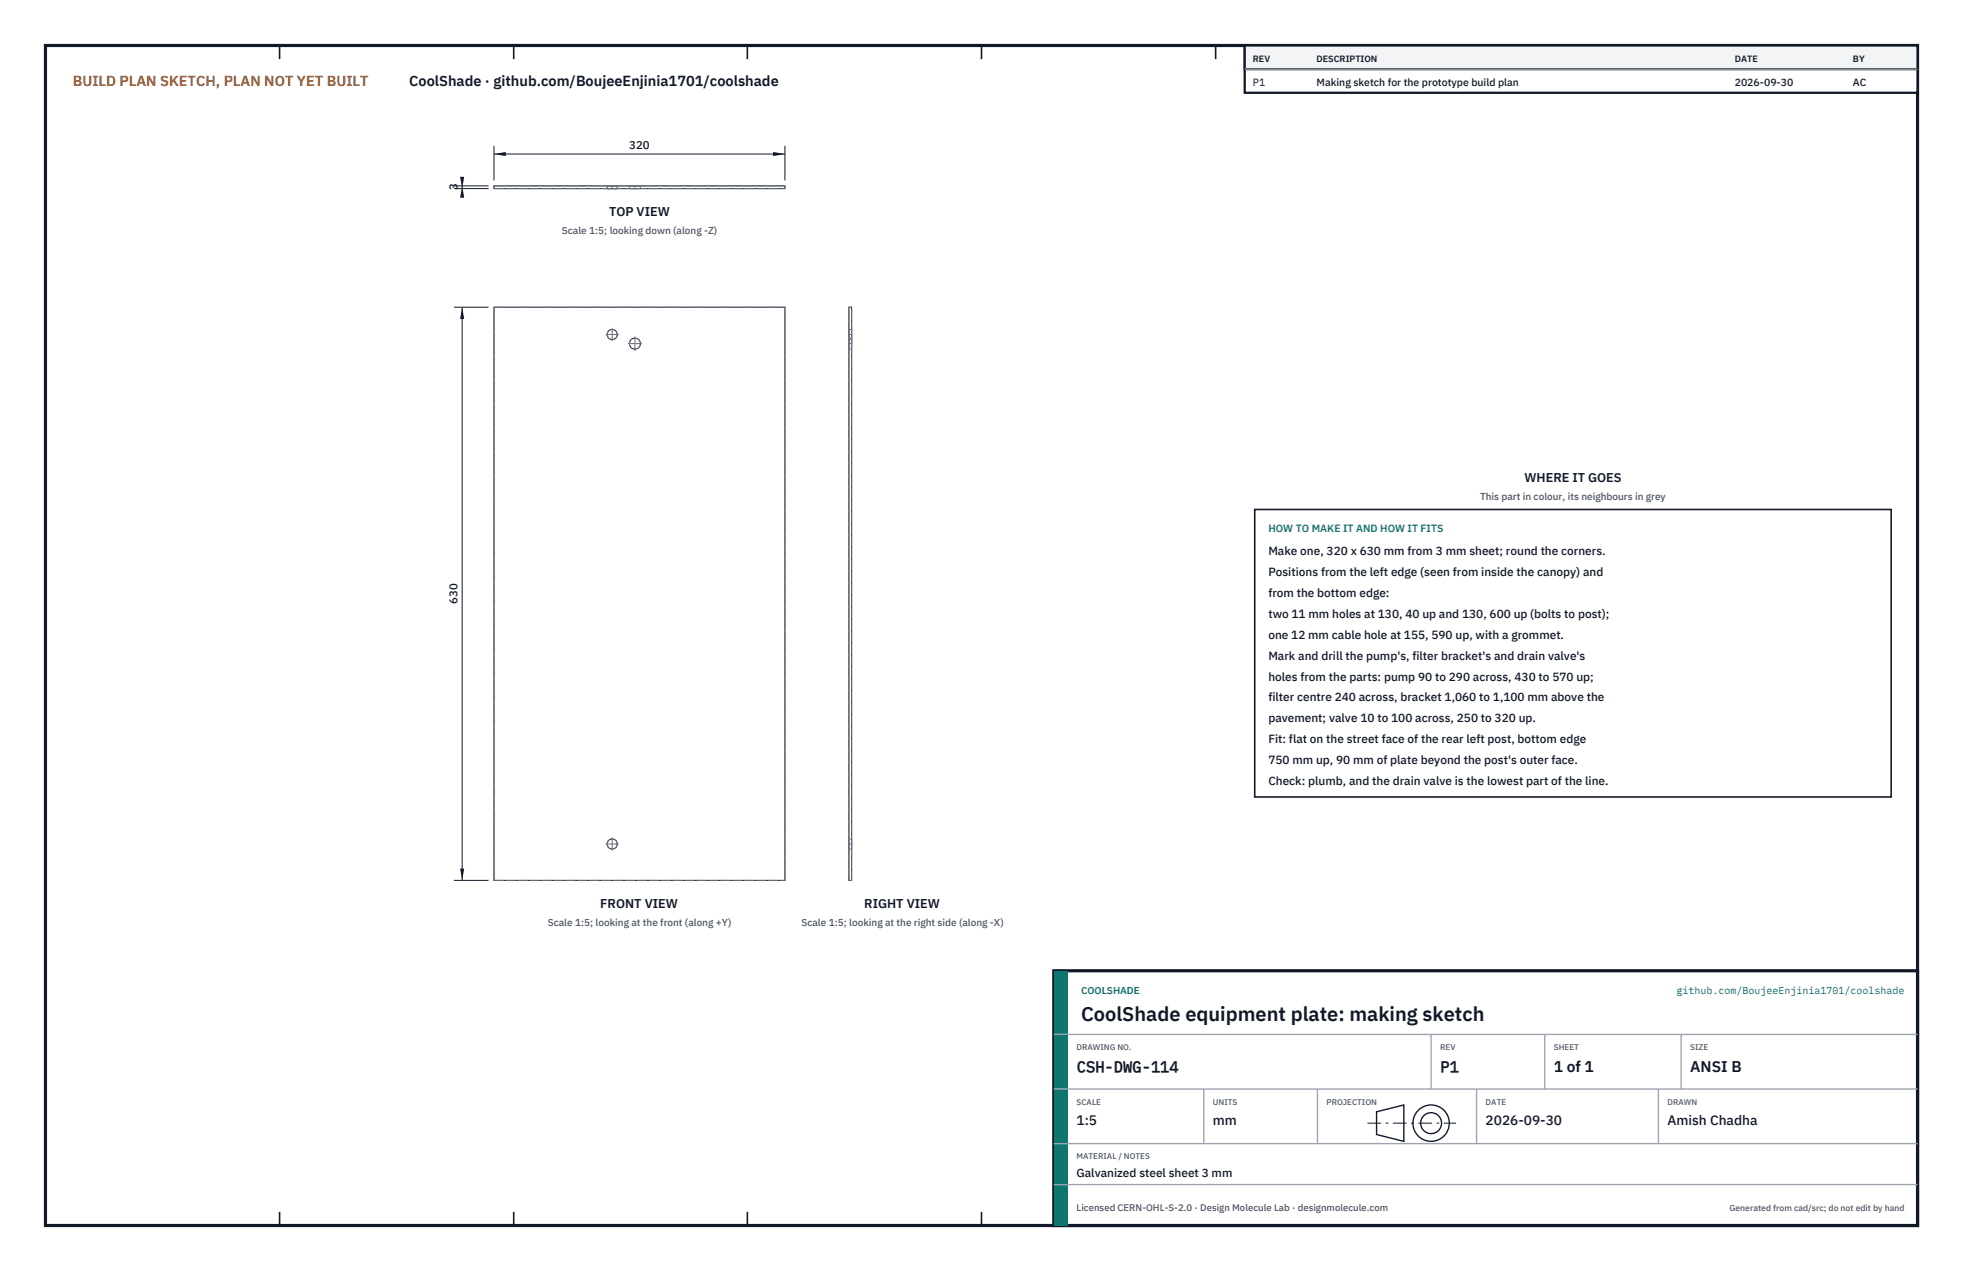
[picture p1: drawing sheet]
<svg xmlns="http://www.w3.org/2000/svg" width="432mm" height="279mm" viewBox="0 0 432 279" stroke-linecap="round" stroke-linejoin="round" font-family="sans-serif">
<defs><g id="words">
<text font-size="4.4" fill="#111827" x="237.8" y="224.4">CoolShade equipment plate: making sketch</text>
<g font-size="3.4" fill="#111827">
<text x="236.8" y="235.6">CSH-DWG-114</text>
<text x="316.8" y="235.6">P1</text>
<text x="341.8" y="235.6">1 of 1</text>
<text x="371.8" y="235.6">ANSI B</text>
</g>
<text font-size="3.2" fill="#b45309" x="16" y="19">BUILD PLAN SKETCH, PLAN NOT YET BUILT</text>
<text font-size="3.2" fill="#111827" x="90" y="19">CoolShade · github.com/BoujeeEnjinia1701/coolshade</text>
<g font-size="3" fill="#111827">
<text x="236.8" y="247.2">1:5</text>
<text x="266.8" y="247.2">mm</text>
<text x="326.8" y="247.2">2026-09-30</text>
<text x="366.8" y="247.2">Amish Chadha</text>
</g>
<g font-size="2.8" fill="#111827">
<text x="134" y="47.5">TOP VIEW</text>
<text x="335.3" y="106">WHERE IT GOES</text>
<text x="132" y="199.6">FRONT VIEW</text>
<text x="190.1" y="199.6">RIGHT VIEW</text>
</g>
<g font-size="2.6" fill="#111827">
<text x="279" y="122">Make one, 320 x 630 mm from 3 mm sheet; round the corners.</text>
<text x="279" y="126.6">Positions from the left edge (seen from inside the canopy) and</text>
<text x="279" y="131.2">from the bottom edge:</text>
<text x="279" y="135.8">two 11 mm holes at 130, 40 up and 130, 600 up (bolts to post);</text>
<text x="279" y="140.4">one 12 mm cable hole at 155, 590 up, with a grommet.</text>
<text x="279" y="145">Mark and drill the pump's, filter bracket's and drain valve's</text>
<text x="279" y="149.6">holes from the parts: pump 90 to 290 across, 430 to 570 up;</text>
<text x="279" y="154.2">filter centre 240 across, bracket 1,060 to 1,100 mm above the</text>
<text x="279" y="158.8">pavement; valve 10 to 100 across, 250 to 320 up.</text>
<text x="279" y="163.4">Fit: flat on the street face of the rear left post, bottom edge</text>
<text x="279" y="168">750 mm up, 90 mm of plate beyond the post's outer face.</text>
<text x="279" y="172.6">Check: plumb, and the drain valve is the lowest part of the line.</text>
<text x="236.8" y="258.8">Galvanized steel sheet 3 mm</text>
</g>
<g font-size="2.5" fill="#111827">
<text x="138.4" y="32.9">320</text>
<text x="100.7" y="41.9" transform="rotate(-90 100.7 41.9)">3</text>
<text x="100.7" y="132.8" transform="rotate(-90 100.7 132.8)">630</text>
</g>
<g font-size="2.3" fill="#111827">
<text x="275.6" y="18.8">P1</text>
<text x="289.6" y="18.8">Making sketch for the prototype build plan</text>
<text x="381.6" y="18.8">2026-09-30</text>
<text x="407.6" y="18.8">AC</text>
</g>
<text font-size="2.3" fill="#0f766e" x="279" y="117">HOW TO MAKE IT AND HOW IT FITS</text>
<g font-size="2.2" fill="#4b5563">
<text x="123.6" y="51.5">Scale 1:5; looking down (along -Z)</text>
<text x="325.6" y="110">This part in colour, its neighbours in grey</text>
<text x="120.5" y="203.6">Scale 1:5; looking at the front (along +Y)</text>
<text x="176.3" y="203.6">Scale 1:5; looking at the right side (along -X)</text>
</g>
<g font-size="2.2" fill="#0f766e">
<text x="237.8" y="218.4">COOLSHADE</text>
<text x="368.8" y="218.4">github.com/BoujeeEnjinia1701/coolshade</text>
</g>
<text font-size="2.1" fill="#4b5563" x="236.8" y="266.2">Licensed CERN-OHL-S-2.0 · Design Molecule Lab · designmolecule.com</text>
<g font-size="2" fill="#111827">
<text x="275.6" y="13.6">REV</text>
<text x="289.6" y="13.6">DESCRIPTION</text>
<text x="381.6" y="13.6">DATE</text>
<text x="407.6" y="13.6">BY</text>
</g>
<text font-size="1.9" fill="#4b5563" x="380.4" y="266.2">Generated from cad/src; do not edit by hand</text>
<g font-size="1.8" fill="#4b5563">
<text x="236.8" y="230.8">DRAWING NO.</text>
<text x="316.8" y="230.8">REV</text>
<text x="341.8" y="230.8">SHEET</text>
<text x="371.8" y="230.8">SIZE</text>
<text x="236.8" y="242.8">SCALE</text>
<text x="266.8" y="242.8">UNITS</text>
<text x="291.8" y="242.8">PROJECTION</text>
<text x="326.8" y="242.8">DATE</text>
<text x="366.8" y="242.8">DRAWN</text>
<text x="236.8" y="254.8">MATERIAL / NOTES</text>
</g>
</g></defs>
<path d="M10 10h411.8v259.4h-411.8z" fill="none" stroke="#111827" stroke-width=".7" stroke-linecap="butt"/>
<g fill="none" stroke="#111827" stroke-width=".35">
<path d="M61.5 10v3M113 10v3M164.4 10v3M215.9 10v3M267.4 10v3M318.9 10v3M370.3 10v3M61.5 266.4v3M113 266.4v3M164.4 266.4v3M215.9 266.4v3M267.4 266.4v3"/>
<path d="M318.9 266.4v3M370.3 266.4v3"/>
</g>
<g fill="none" stroke="#111727" stroke-width=".22">
<path d="M108.7 40.9h64v.6h-64zM108.7 67.5h64v126h-64zM186.7 67.5h.6v126h-.6z"/>
<circle cx="134.7" cy="73.5" r="1.11"/>
<circle cx="139.7" cy="75.5" r="1.21"/>
<circle cx="134.7" cy="185.5" r="1.11"/>
</g>
<g fill="none" stroke="#6a7180" stroke-width=".22" stroke-dasharray="2.1 .5">
<path d="M108.7 41.5v-.6M108.7 41.5h64M108.7 40.9h64M133.6 41.5h1.1M133.6 40.9h1.1M133.6 41.5v-.6M134.7 41.5h1.1M134.7 40.9h1.1M135.8 41.5h-2.2M135.8 40.9h-2.2M135.8 41.5v-.6M138.5 41.5h1.2"/>
<path d="M138.5 40.9h1.2M138.5 41.5v-.6M139.7 41.5h1.2M139.7 40.9h1.2M140.9 41.5h-2.4M140.9 40.9h-2.4M140.9 41.5v-.6M172.7 41.5v-.6M108.7 67.5h64M186.7 67.5h.6M186.7 72.4v2.2M186.7 74.6v-2.2"/>
<path d="M186.7 74.3v2.4M186.7 76.7v-2.4M186.7 72.4h.6M186.7 74.3h.6M186.7 74.6h.6M186.7 76.7h.6M187.3 72.4v2.2M187.3 74.6v-2.2M187.3 74.3v2.4M187.3 76.7v-2.4M108.7 193.5v-126M108.7 193.5h64"/>
<path d="M172.7 193.5v-126M186.7 193.5v-126M186.7 193.5h.6M186.7 184.4v2.2M186.7 186.6v-2.2M186.7 184.4h.6M186.7 186.6h.6M187.3 193.5v-126M187.3 184.4v2.2M187.3 186.6v-2.2"/>
<circle cx="134.7" cy="73.5" r="1.11"/>
<circle cx="139.7" cy="75.5" r="1.21"/>
<circle cx="134.7" cy="185.5" r="1.11"/>
</g>
<path d="M134.7 41.5v-.6M139.7 41.5v-.6M133.3 73.5h2.7M134.7 74.9v-2.7M138.2 75.5h3M139.7 77v-3M186.7 75.5h.6M186.7 73.5h.6M133.3 185.5h2.7M134.7 186.9v-2.7M186.7 185.5h.6" fill="none" stroke="#6a7180" stroke-width=".22" stroke-dasharray="4.2 .5 0 .5"/>
<path d="M108.7 32.1v7.6M108.7 33.9h64M172.7 32.1v7.6" fill="none" stroke="#111827" stroke-width=".22"/>
<path d="M108.7 33.9l2.6-.5v.9zM170.1 33.4v.9l2.6-.4z" fill="#111827"/>
<path d="M99.9 40.9h7.6M99.9 41.5h7.6M101.7 40.9v.6" fill="none" stroke="#111827" stroke-width=".22"/>
<path d="M101.7 40.9l-.5 2.6h.9zM101.2 38.9h.9l-.4 2.6z" fill="#111827"/>
<path d="M99.9 67.5h7.6M101.7 67.5v126M99.9 193.5h7.6" fill="none" stroke="#111827" stroke-width=".22"/>
<path d="M101.7 67.5l-.5 2.6h.9zM101.2 190.9h.9l-.4 2.6z" fill="#111827"/>
<path d="M276 112h140v63.2h-140z" fill="#fff" stroke="#111827" stroke-width=".35"/>
<path d="M273.8 10h148v10.4h-148z" fill="#fff" stroke="#111827" stroke-width=".5"/>
<path d="M273.8 10h148v5.2h-148z" fill="#f3f4f6" stroke="#111827" stroke-width=".5"/>
<path d="M273.8 15.2h148" fill="none" stroke="#9ca3af" stroke-width=".3"/>
<path d="M231.8 213.4h190v56h-190z" fill="#fff" stroke="#111827" stroke-width=".7" stroke-linecap="butt"/>
<path d="M231.8 213.4h3v56h-3z" fill="#0f766e"/>
<path d="M231.8 227.4h190M231.8 239.4h190M264.8 239.4v12M289.8 239.4v12M314.8 227.4v12M324.8 239.4v12M339.8 227.4v12M364.8 239.4v12M369.8 227.4v12M231.8 251.4h190M231.8 260.4h190" fill="none" stroke="#9ca3af" stroke-width=".3"/>
<g fill="none" stroke="#111827" stroke-width=".3">
<path d="M302.8 244.4l6-1.5v8l-6-1.5z"/>
<circle cx="314.8" cy="246.9" r="4"/>
<circle cx="314.8" cy="246.9" r="2.3"/>
</g>
<path d="M300.8 246.9h19.5" fill="none" stroke="#111827" stroke-width=".22" stroke-dasharray="3 1 .6 1" stroke-linecap="butt"/>
<use href="#words"/>
</svg>
